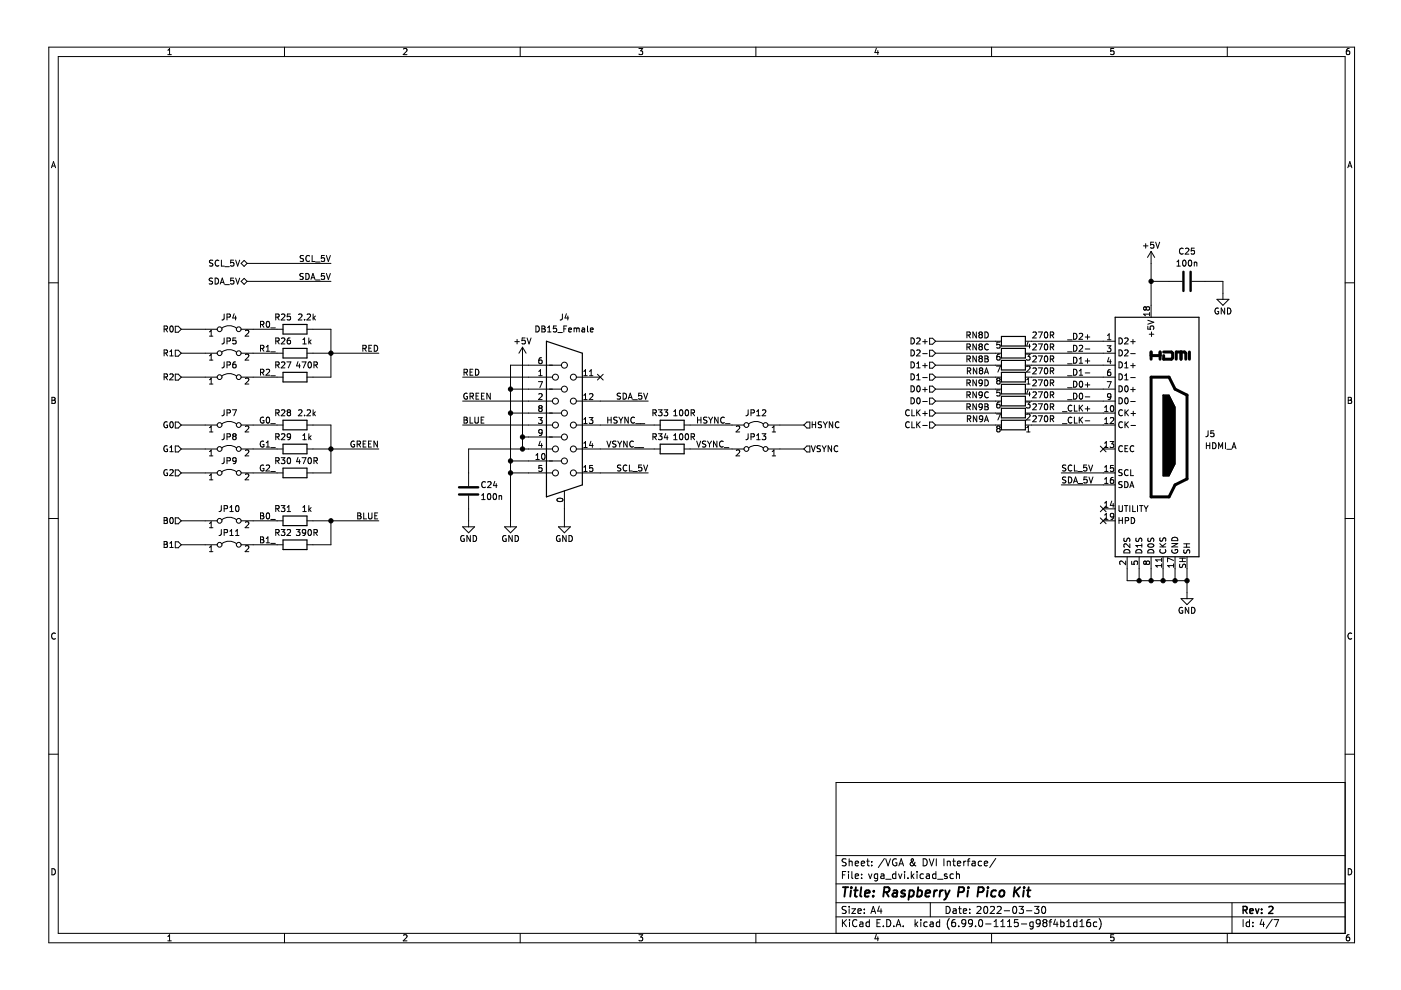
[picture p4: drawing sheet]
<svg xmlns="http://www.w3.org/2000/svg" width="297mm" height="210mm" viewBox="0 0 297 210" stroke-linecap="round" stroke-linejoin="round" font-family="sans-serif">
<path d="M.4 0h296.7v209.9h-296.7z" fill-rule="evenodd" fill="#fff" stroke="#fff" stroke-width=".21"/>
<g fill="none" stroke="#000" stroke-width=".21">
<path d="M10.3 10h276.9v189.9h-276.9zM12.3 12h272.9v185.9h-272.9zM35.6 11.6h.7M35.6 10.7l.4-.4v1.3M60.3 10v2M85.6 10.4l.4-.1 .3 .4-.8 .9h.8M110.3 10v2M135.5 10.3h.8l-.5 .5 .4 .1v.6l-.2 .1-.5-.1M160.3 10v2M185.8 10.2l-.3 .9h.8M186.1 10.7v.9M210.2 10v2"/>
<path d="M236.1 10.3h-.6v.6l.6-.1v.7l-.1 .1-.5-.1M260.2 10v2M286.1 10.3h-.4l-.2 .3-.1 .7 .3 .3 .4-.1v-.7h-.4l-.3 .2M10.9 35.6l.4-1.3 .5 1.3M11 35.2h.7M285.8 35.6l.4-1.3 .4 1.3M285.9 35.2h.6M10.3 60h2M45.1 59l-.7 .1v.3l.5 .3 .2 .3-.3 .2h-.5M45.1 55.2l-.6 .1v.3l.5 .3 .1 .3-.2 .2h-.5M45.6 59a.64 .64 0 0 1 .7 .6 .64 .64 0 0 1-.7 .6zM46.4 55.3a.56 .56 0 0 0-.8 .5 .56 .56 0 0 0 .8 .5"/>
<path d="M46.8 59.9h.6M46.9 55.2v1.2h.6M47.7 56.5h.9M49.5 59h-.6v.6l.6-.1v.6l-.1 .1-.5-.1M49.5 55.2h-.6v.6l.6-.1v.6l-.1 .1-.5-.1M50 59l.4 1.2 .4-1.2M50 55.2l.4 1.2 .4-1.2M51.1 55.8l.7-.6 .6 .6-.6 .7zM51.8 59l.6 .7-.6 .6-.7-.6zM52.4 59.7h17.8M52.4 55.8h17.8M64.3 58l-.7 .1v.4l.6 .2 .1 .3-.2 .2h-.5"/>
<path d="M64.4 54.2l-.7 .1v.4l.5 .2 .2 .3-.3 .2h-.5M64.8 58a.64 .64 0 0 1 .8 .6 .64 .64 0 0 1-.8 .6zM65.6 54.3a.56 .56 0 0 0-.8 .5 .56 .56 0 0 0 .8 .5M65.9 59.2l.5-1.2 .4 1.2M66.1 58.9h.6M66.2 54.2v1.2h.6M66.9 59.4h1M66.9 55.6h1M68.8 58h-.6l-.1 .6 .6-.1 .1 .6-.2 .1-.5-.1M68.8 54.2h-.6l-.1 .6 .6-.1 .1 .6-.2 .1-.5-.1M69.2 58l.4 1.2 .4-1.2M69.2 54.2l.4 1.2 .4-1.2"/>
<path d="M242.4 52.1h1M242.9 51.6v1M244.1 53.3v14M244.1 59.7h6.6M244.1 53.3l-.8 1.3M244.1 53.3l.7 1.3M244.6 51.3h-.6l-.1 .6h.6l.1 .6-.2 .1-.5-.1M245 51.3l.4 1.3 .5-1.3M249.5 55.5l.4-.3v1.2M249.5 56.4h.7M250.9 55.3l.1-.1a.68 .68 0 0 1 .5 .6 .68 .68 0 0 1-.5 .6l-.3-.5zM250.9 52.7a.56 .56 0 0 0-.8 .5 .56 .56 0 0 0 .8 .6"/>
<path d="M251.3 52.7l.5-.1 .3 .4-.8 .9h.8M252.1 55.3l.1-.1a.68 .68 0 0 1 .5 .6 .68 .68 0 0 1-.5 .6l-.3-.5zM252.7 59.7h6.6v3.8M253.2 55.7l.5-.1 .1 .8M253.2 55.6v.8M253.2 52.6h-.6l-.1 .6h.7v.6l-.2 .1-.5-.1M285.2 60h2M34.8 69.8l.6-.1 .1-.5-.7-.1v1.3M34.8 79.9h.6l.1-.5-.7-.1v1.2M34.8 74.9l.6-.1 .1-.5-.7-.1v1.3M35.1 79.9l.4 .6M35.1 74.9l.4 .6"/>
<path d="M35.1 69.8l.4 .6M36 79.4l.5-.1 .2 .3-.8 .9h.8M36 75.5h.7M36 74.6l.4-.4v1.3M36.1 69.2l.2-.1a.68 .68 0 0 1 .4 .7 .68 .68 0 0 1-.4 .6l-.3-.5zM37.2 69.2h.6l.6 .6-.6 .6h-.6zM37.2 74.3h.6l.6 .6-.6 .6h-.6zM37.2 79.3h.6l.6 .7-.6 .6h-.6zM38.4 80h7.6M38.4 69.8h7.6M38.4 74.9h7.6M44.4 76.4h.7"/>
<path d="M44.4 70.4l.4-.4v1.3M44.4 75.4l.4-.3v1.3M44.4 71.3h.7M46.7 60.2l.4-1.2 .4 1.2M47.1 79.7a2.54 2.54 0 0 1 3 0M47.1 74.6a2.54 2.54 0 0 1 3 0M47.1 69.6a2.54 2.54 0 0 1 3 0M47.5 66.6v1.1l-.5 .1M47.5 71.7v1l-.5 .2M47.5 76.7v1.1l-.5 .2M47.7 60.4h.9M48.1 72.3h.6l.1-.5-.7-.1v1.2"/>
<path d="M48.1 77.4l.6-.1 .1-.4-.7-.2v1.3M48.1 67.2h.6l.1-.5-.7-.1v1.2M49.6 66.5l-.3 .9h.8M49.9 76.7l-.3 .1-.2 .2-.1 .8 .3 .2 .4-.1-.1-.6-.3-.1-.3 .3M49.9 67v.8M50 71.7h-.6l-.1 .6 .6-.1 .1 .6-.2 .1-.5-.1M51.1 80h8.9M51.1 69.8h8.9M51.1 74.9h8.9M52 75.2l.5-.1 .3 .3-.8 1h.8M52 70.1l.5-.1 .3 .4-.8 .9h.8M55.2 73.9l.6-.1 .1-.5-.7-.1v1.3"/>
<path d="M55.2 79l.6-.1 .1-.5-.7-.1v1.3M55.2 68.8l.6-.1 .1-.4-.7-.2v1.3M55.5 73.9l.5 .6M55.5 68.8l.5 .6M55.5 79l.5 .6M56.4 78.4l.5-.1 .3 .3-.8 1h.8M56.4 74.5h.8M56.4 73.6l.4-.4v1.3M56.6 68.3l.1-.2a.68 .68 0 0 1 .5 .7 .68 .68 0 0 1-.5 .6l-.3-.5zM57.4 79.7h1M57.4 69.5h1M57.4 74.6h1"/>
<path d="M58.5 72.3h.6v-.5l-.6-.1v1.2M58.5 67.2h.6v-.5l-.6-.1v1.2M58.5 77.4l.6-.1v-.4l-.6-.2v1.3M58.8 77.4l.4 .6M58.8 67.2l.4 .6M58.8 72.3l.4 .6M59.7 66.7l.5-.1 .2 .3-.8 .9h.8M59.7 71.8l.5-.1 .2 .3-.8 .9h.8M59.7 76.9l.5-.2 .2 .4-.8 .9h.8M60.8 76.7h.9l-.6 1.3M61.5 71.7h-.4l-.2 .3v.7l.2 .2 .4-.1v-.6l-.4-.1-.2 .3M61.5 66.6h-.6v.6l.6-.1v.6l-.1 .1-.5-.1"/>
<path d="M63.2 76.7l-.3 .9h.8M63.3 66.7l.5-.1 .2 .3-.8 .9h.8M63.5 77.2v.8M64 76.7h.9l-.6 1.3M64.2 72.9h.7M64.2 72l.4-.3v1.2M64.6 67.7v.1M65.1 69.8h5.1v10.2h-5.1M65.1 74.9h15.2M65.1 66.7l.5-.1 .2 .3-.7 .9h.7M65.4 76.9l.2-.2a.68 .68 0 0 1 .4 .7 .68 .68 0 0 1-.4 .6l-.3-.5zM65.5 71.7v1.2"/>
<path d="M65.6 72.4l.4 .5M66 72.1l-.5 .5M66.4 66.6v1.2M66.5 67.4l.4 .4M66.6 77.4l.6-.1v-.4l-.6-.2v1.3M66.9 77.4l.4 .6M66.9 67l-.5 .5M76.9 73.9l.6-.1 .1-.5-.7-.1v1.3M77.2 73.9l.5 .6M78.2 73.8h.4M78.8 73.2h-.6v1.3h.6M79.3 73.2a.64 .64 0 0 1 .8 .6 .64 .64 0 0 1-.8 .7z"/>
<path d="M98.1 80h19M98.4 79l.6-.1 .1-.5-.7-.1v1.3M98.7 79l.4 .6M99.7 78.9h.4M100.3 78.3h-.6v1.3h.6M100.8 78.3a.64 .64 0 0 1 .7 .6 .64 .64 0 0 1-.7 .7zM109.1 72.4h1M109.6 72v.9M110.8 73.6l-.8 1.3M110.8 73.6v21.6M110.8 73.6l.7 1.3M111.3 71.7h-.6v.6l.6-.1v.6l-.2 .1-.4-.1"/>
<path d="M111.7 71.7l.5 1.2 .4-1.2M113.6 69.1a.64 .64 0 0 1 .8 .7 .64 .64 0 0 1-.8 .6zM114.2 79.7h.8M114.2 78.7l.4-.3v1.3M114.8 75.8l-.3 .1-.2 .2-.1 .8 .3 .2 .4-.1-.1-.6-.3-.1-.3 .3M114.9 69.1h.4l.3 .3-.3 .3 .3 .1v.3l-.2 .3h-.5zM114.9 69.7h.4M116.1 70.4h.7M116.1 69.5l.4-.4v1.3M118 69.1h-.6l-.1 .6h.6l.1 .6-.2 .1-.5-.1M118.3 70.5h.9M119 77.4h-10.8v34.3"/>
<path d="M119.2 66.6v1.1l-.4 .1M119.5 69.7h.5M120.1 66.5l-.3 .9h.8M120.1 69.1h-.6v1.3M120.4 67v.8M120.6 70l.6-.2-.1-.2-.3-.1-.2 .2v.6h.5M121.7 69.7l.4-.2 .2 .2M121.7 69.5v.9M122.2 80h5.1M122.3 69.7l.1-.2 .3 .1 .1 .8M122.3 69.7v.7M123.4 69.6h.5l.1 .8"/>
<path d="M123.8 79.7h.7M123.8 78.7l.3-.3v1.3M124 69.8l-.6 .3 .1 .3 .5-.1M124.6 69.1v1.1l.1 .2M125 79.7h.7M125 78.7l.3-.3v1.3M125.2 70l.6-.2-.1-.2-.4-.1-.1 .2v.6h.5M126.7 79.4l1.2 1.2M127.9 79.4l-1.2 1.2M193.2 71.7a.64 .64 0 0 1 .7 .6 .64 .64 0 0 1-.7 .6zM193.2 76.7a.64 .64 0 0 1 .7 .7 .64 .64 0 0 1-.7 .6zM193.2 79.3a.64 .64 0 0 1 .7 .6 .64 .64 0 0 1-.7 .6z"/>
<path d="M193.2 74.2a.64 .64 0 0 1 .7 .6 .64 .64 0 0 1-.7 .7zM194.4 71.8l.4-.1 .3 .3-.8 .9h.8M194.4 78h.7M194.4 74.3l.4-.1 .3 .4-.8 .9h.8M194.4 77.1l.3-.4v1.3M194.4 79.6l.3-.3v1.2M195.6 72.4h1M195.6 75h1M195.6 77.5h1M196.1 72v.9M196.1 77v1M197.1 71.7h.6l.7 .6-.7 .7h-.6z"/>
<path d="M197.1 74.3h.6l.7 .6-.7 .6h-.6zM197.1 76.8h.6l.7 .6-.7 .7h-.6zM197.1 79.3h.6l.7 .7-.7 .6h-.6zM198.4 77.4h13.9M198.4 80h13.9M198.4 74.9h13.9M198.4 72.3h13.9M205 71h.6l.1-.5-.7-.1v1.3M205 73.6l.6-.1 .1-.5-.7-.1v1.3M205 76.1h.6l.1-.5-.7-.1v1.2M205.1 78.7l.6-.1 .1-.5-.7-.1v1.3M205.3 73.6l.4 .6"/>
<path d="M205.3 76.1l.4 .6M205.3 71l.4 .7M205.4 78.7l.4 .6M207 70.4v1.3l-.7-1.3v1.3M207 72.9v1.3l-.7-1.3v1.3M207 75.5v1.2l-.7-1.2v1.2M207.1 78v1.3l-.7-1.3v1.3M207.8 70.9l-.3-.2 .3-.3h.2l.3 .2-.3 .3M207.8 70.9l-.3 .3 .1 .3 .2 .2h.2l.3-.3-.1-.4-.2-.1M207.8 73.5l-.3-.3 .3-.3h.2l.3 .3-.3 .3M207.8 76l-.3 .2 .1 .4 .2 .1h.2l.3-.2v-.3l-.3-.2M207.8 76l-.3-.2 .3-.3h.2l.3 .2-.3 .3"/>
<path d="M207.8 73.5l-.3 .2 .1 .4 .2 .1h.2l.3-.2-.1-.4-.2-.1M207.8 73.5h.2M207.8 76h.2M207.8 70.9h.2M207.9 78.5l-.3-.2 .3-.3h.2l.3 .2-.3 .3M207.9 78.5l-.3 .3 .1 .3 .2 .2h.2l.3-.3-.1-.3-.2-.2M207.9 78.5h.2M208.7 79.3l.4-1.3 .5 1.3M208.8 70.4a.64 .64 0 0 1 .7 .6 .64 .64 0 0 1-.7 .7zM208.8 75.5h.4l.3 .2-.3 .4 .3 .1v.3l-.2 .2h-.5zM208.8 76.1h.4M208.8 78.9h.7"/>
<path d="M209.5 73a.56 .56 0 0 0-.8 .6 .56 .56 0 0 0 .8 .5M211.3 77.6h.8l-.5 1.3M211.9 75.1h-.3l-.2 .3-.1 .7 .3 .3 .4-.2-.1-.6h-.3l-.3 .2M212 72.5h-.6l-.1 .6h.6l.1 .6-.2 .1-.5-.1M217.4 77.4h19M217.4 80h19M217.4 74.9h19M217.4 72.3h19M217.6 75.1h.8l-.4 .5 .3 .1v.5l-.1 .2-.6-.2M217.7 77.7l.5-.1 .2 .4-.8 .9h.8M218 72.5l-.3 .9h.8M218.3 73v.8"/>
<path d="M219 70.5l.5-.1 .2 .3-.8 1h.8M219 73l.5-.1 .2 .4-.8 .9h.8M219 75.6l.5-.1 .2 .3-.8 .9h.8M219 78.1l.5-.1 .2 .4-.8 .9h.8M220.1 70.4h.9l-.5 1.3M220.1 72.9h.9l-.5 1.3M220.1 78h.9l-.5 1.3M220.1 75.5h.9l-.5 1.2M221.5 73l.2-.1a.68 .68 0 0 1 .5 .7 .68 .68 0 0 1-.5 .6l-.3-.5zM221.5 70.5l.2-.1a.68 .68 0 0 1 .5 .6 .68 .68 0 0 1-.5 .7l-.3-.5zM221.5 75.6l.2-.1a.68 .68 0 0 1 .5 .6 .68 .68 0 0 1-.5 .6l-.3-.5zM221.5 78.1l.2-.1a.68 .68 0 0 1 .5 .6 .68 .68 0 0 1-.5 .7l-.3-.5z"/>
<path d="M222.7 71h.6l.1-.5-.7-.1v1.3M222.7 73.6l.6-.1 .1-.5-.7-.1v1.3M222.7 78.7l.6-.1 .1-.5-.7-.1v1.3M222.7 76.1h.6l.1-.5-.7-.1v1.2M223 78.7l.4 .6M223 73.6l.4 .6M223 76.1l.4 .6M223 71l.4 .7M226.3 79.7h1M226.3 77.1h1M226.3 74.6h1M226.3 72.1h1"/>
<path d="M227.6 70.7a.64 .64 0 0 1 .7 .6 .64 .64 0 0 1-.7 .6zM227.6 73.2a.64 .64 0 0 1 .7 .6 .64 .64 0 0 1-.7 .7zM227.6 75.7a.64 .64 0 0 1 .7 .7 .64 .64 0 0 1-.7 .6zM227.6 78.3a.64 .64 0 0 1 .7 .6 .64 .64 0 0 1-.7 .7zM228.8 70.8l.5-.1 .2 .3-.7 .9h.7M228.8 73.3l.5-.1 .2 .4-.7 .9h.7M228.8 77h.7M228.8 76.1l.4-.4v1.3M228.8 78.6l.4-.3v1.3M228.8 79.6h.7M230.1 71.5h1M230.1 74h1"/>
<path d="M230.1 76.5h1M230.1 79.1h1M230.6 71v.9M230.6 76v1M234.7 73.3h.8l-.4 .5 .4 .1v.6l-.2 .1-.6-.1M234.8 72h.7M234.8 71.1l.4-.3v1.2M235.1 75.8l-.3 .9h.8M235.4 78.4h-.4l-.1 .3-.1 .7 .2 .3 .5-.2-.1-.6h-.4l-.2 .2M235.4 76.3v.8M237.2 76.7a.64 .64 0 0 1 .8 .7 .64 .64 0 0 1-.8 .6zM237.2 71.7a.64 .64 0 0 1 .8 .6 .64 .64 0 0 1-.8 .6z"/>
<path d="M237.2 79.3a.64 .64 0 0 1 .8 .6 .64 .64 0 0 1-.8 .6zM237.2 74.2a.64 .64 0 0 1 .8 .6 .64 .64 0 0 1-.8 .7zM238.5 71.8l.4-.1 .3 .3-.8 .9h.8M238.5 78h.7M238.5 74.3l.4-.1 .3 .4-.8 .9h.8M238.5 77.1l.3-.4v1.3M238.5 79.6l.3-.3v1.2M239.7 72.4h1M239.7 75h1M239.7 77.5h1M240.2 72v.9M240.2 77v1"/>
<path d="M243 65.3l.3-.3h.2l.2 .3v.2l-.2 .3-.4-.1-.1-.2M243 65.3l-.2-.3-.3 .3v.3l.2 .2 .3-.3M243 65.3v.2M243.4 69.2v.6h.6l-.1-.6h.6l.1 .2-.1 .4M243.4 67.9l1.2 .4-1.2 .4M243.7 70.9h.9M243.7 66.2v.8M243.7 66.6h-1.2l.3 .4M244.1 70.4v.9M258 63.5h2.6l-1.3 1.2zM258.3 65.4a.58 .58 0 0 0-.7 .6 .58 .58 0 0 0 .8 .5v-.5h-.3M259.6 65.3v1.3l-.7-1.3v1.3"/>
<path d="M260.3 65.3a.64 .64 0 0 1 .7 .6 .64 .64 0 0 1-.7 .7zM11 84.2h.4l.3 .3-.3 .4 .3 .1v.3l-.2 .2h-.5zM11 84.9h.4M35.5 99.6a.58 .58 0 0 0-.8 .6 .58 .58 0 0 0 .8 .5v-.4h-.2M35.5 89.5a.58 .58 0 0 0-.8 .6 .58 .58 0 0 0 .8 .5v-.5h-.2M35.5 94.6a.58 .58 0 0 0-.8 .5 .58 .58 0 0 0 .8 .5v-.4h-.2M36 95.8h.7M36 99.7l.5-.1 .2 .3-.8 .9h.8M36 94.9l.4-.4v1.3M36.1 89.5l.2-.1a.68 .68 0 0 1 .4 .7 .68 .68 0 0 1-.4 .6l-.3-.5zM37.2 99.6h.6l.6 .7-.6 .6h-.6zM37.2 94.6h.6l.6 .6-.6 .6h-.6z"/>
<path d="M37.2 89.5h.6l.6 .6-.6 .7h-.6zM38.4 90.1h7.6M38.4 95.2h7.6M44.4 91.6h.7M44.4 96.7h.7M44.4 81.4h.7M44.4 80.5l.4-.3v1.2M44.4 90.7l.4-.4v1.3M44.4 95.8l.4-.4v1.3M47.1 89.9a2.54 2.54 0 0 1 3 0M47.1 94.9a2.54 2.54 0 0 1 3 0M47.5 92v1.1l-.5 .1"/>
<path d="M47.5 86.9v1.1l-.5 .2M47.5 97v1.1l-.5 .2M48.1 92.6h.6l.1-.5-.7-.1v1.2M48.1 87.6l.6-.1 .1-.5-.7-.1v1.3M48.1 97.7l.6-.1 .1-.4-.7-.2v1.3M49.3 86.9h.8l-.5 1.3M49.6 92.5l-.3-.2 .3-.3h.2l.3 .2-.3 .3M49.6 92.5l-.3 .2 .1 .4 .2 .1h.2l.3-.2v-.3l-.3-.2M49.6 92.5h.2M50.1 97.6l-.3 .2h-.3l-.1-.6 .4-.2 .3 .3-.1 .7-.2 .2-.3 .1M51.1 90.1h8.9M51.1 95.2h8.9"/>
<path d="M52 80.3l.5-.1 .3 .3-.8 .9h.8M52 90.4l.5-.1 .3 .4-.8 .9h.8M52 95.5l.5-.1 .3 .4-.8 .9h.8M55.9 93.6a.58 .58 0 0 0-.7 .6 .58 .58 0 0 0 .8 .5v-.5h-.3M55.9 98.7a.58 .58 0 0 0-.7 .5 .58 .58 0 0 0 .8 .5v-.4h-.3M55.9 88.5a.58 .58 0 0 0-.7 .6 .58 .58 0 0 0 .8 .5v-.4h-.3M56.4 94.8h.8M56.4 98.7l.5-.1 .3 .4-.8 .9h.8M56.4 93.9l.4-.4v1.3M56.6 88.6l.1-.2a.68 .68 0 0 1 .5 .7 .68 .68 0 0 1-.5 .6l-.3-.5zM57.4 100h1M57.4 89.8h1"/>
<path d="M57.4 94.9h1M58.5 92.6h.6v-.5l-.6-.1v1.2M58.5 87.6l.6-.1v-.5l-.6-.1v1.3M58.5 97.7l.6-.1v-.4l-.6-.2v1.3M58.8 87.6l.4 .6M58.8 92.6l.4 .6M58.8 97.7l.4 .6M59.6 97h.8l-.4 .5 .3 .1v.6l-.1 .1-.6-.1M59.7 92.1l.5-.1 .2 .3-.8 .9h.8M59.7 87l.5-.1 .2 .3-.8 1h.8M61 97.2l.2-.2a.68 .68 0 0 1 .4 .7 .68 .68 0 0 1-.4 .6l-.3-.5zM61.1 87.4l-.2-.2 .2-.3h.3l.2 .2-.2 .3"/>
<path d="M61.1 87.4l-.2 .3v.3l.2 .2h.3l.2-.3v-.2l-.2-.3M61.1 87.4h.3M61.6 92.5l-.2 .2h-.4l-.1-.6 .5-.1 .2 .2-.1 .7-.1 .3h-.4M63.2 97l-.3 .9h.8M63.3 87l.5-.1 .2 .3-.8 1h.8M63.5 97.5v.8M64 97h.9l-.6 1.3M64.2 93.2h.7M64.2 92.3l.4-.3v1.2M64.6 88v.2M65.1 90.1h5.1v10.2h-5.1M65.1 95.2h15.2"/>
<path d="M65.1 87l.5-.1 .2 .3-.7 1h.7M65.4 97.2l.2-.2a.68 .68 0 0 1 .4 .7 .68 .68 0 0 1-.4 .6l-.3-.5zM65.5 92v1.2M65.6 92.7l.4 .5M66 92.4l-.5 .5M66.4 86.9v1.3M66.5 87.7l.4 .5M66.6 97.7l.6-.1v-.4l-.6-.2v1.3M66.9 87.3l-.5 .5M66.9 97.7l.4 .6M75.1 93.6a.58 .58 0 0 0-.7 .6 .58 .58 0 0 0 .8 .5v-.5h-.3M75.7 94.2l.6-.1 .1-.5-.7-.1v1.3"/>
<path d="M76 94.2l.4 .6M77 94.1h.4M77.6 93.5h-.6v1.3h.6M78.1 94.1h.5M78.7 93.5h-.6v1.3h.6M80 93.5v1.3l-.7-1.3v1.3M98.1 85h19M98.1 90.1h19M98.4 88.4h.4l.3 .3-.3 .3 .3 .2v.3l-.2 .2h-.5zM98.4 89h.4M99.1 83.4a.58 .58 0 0 0-.8 .6 .58 .58 0 0 0 .8 .5v-.4h-.2M99.7 88.4v1.3h.6"/>
<path d="M99.7 84h.6v-.5l-.6-.1v1.2M100 84l.4 .6M100.7 88.4v1.1l.2 .2h.3l.2-.2v-1.1M100.9 84h.5M101.5 83.4h-.6v1.2h.6M102 89h.4M102.1 84h.4M102.6 88.4h-.6v1.3h.6M102.7 83.4h-.6v1.2h.6M103.9 83.4v1.2l-.7-1.2v1.2M108.2 82.5h10.8M108.2 97.7h10.8"/>
<path d="M108.2 87.6h10.8M110.8 92.7h8.2M113.6 97.4h.7M113.6 96.5l.4-.3v1.2M114.2 88.5h.8l-.5 .5 .4 .1v.6l-.2 .1-.5-.1M114.2 80.9h.8l-.5 1.3M114.2 83.6l.5-.1 .3 .3-.8 .9h.8M114.5 86.5l-.3-.2 .3-.3h.2l.3 .2-.3 .3M114.5 86.5l-.3 .3 .1 .3 .2 .2h.2l.3-.3-.1-.3-.2-.2M114.5 86.5h.2M114.5 93.6l-.3 .9h.8M114.8 94v.9"/>
<path d="M114.9 98.7h-.6l-.1 .6 .6-.1 .1 .6-.2 .2-.5-.2M115 96.3l.1-.1a.68 .68 0 0 1 .5 .6 .68 .68 0 0 1-.5 .6l-.3-.5zM115 91.6l-.3 .3-.4-.1v-.6l.4-.1 .3 .2-.1 .7-.2 .3h-.4M117.1 95.2h-17.7v7.9M122.2 85h15.2M122.2 90.1h17.8M122.2 95.2h17.8M123.8 88.9l.3-.4v1.3M123.8 83.8l.3-.3v1.2M123.8 94l.3-.4v1.3M123.8 99.1l.3-.4v1.3M123.8 84.7h.7"/>
<path d="M123.8 89.8h.7M123.8 94.9h.7M123.8 100h.7M124.9 88.5h.8l-.4 .5 .3 .1v.6l-.1 .1-.6-.1M125 83.6l.5-.1 .2 .3-.8 .9h.8M125.3 93.6l-.3 .9h.8M125.6 94v.9M125.6 98.7h-.6v.6l.6-.1v.6l-.1 .2-.5-.2M128.7 93.5l.4 1.3 .4-1.3M128.9 89h.7M128.9 88.4v1.3M129.6 88.4v1.3"/>
<path d="M130.6 93.6h-.7v.4l.6 .2 .1 .3-.2 .3-.5-.1M130.8 88.5l-.6 .1v.3l.5 .3 .1 .3-.2 .2-.5-.1M131 93.5l.4 .7M131.2 88.4l.4 .7M131.4 94.2v.6M131.6 83.4l-.7 .1v.3l.6 .3 .1 .3-.3 .2h-.5M131.6 89.1v.6M131.6 98.7h-.6v.4l.5 .2 .1 .3-.2 .3-.5-.1M131.8 93.5l-.4 .7M132.1 88.4l-.5 .7M132.1 83.4a.64 .64 0 0 1 .7 .6 .64 .64 0 0 1-.7 .6zM132.9 98.7a.56 .56 0 0 0-.8 .5 .56 .56 0 0 0 .8 .5"/>
<path d="M133 93.5v1.3l-.8-1.3v1.3M133.2 88.4v1.3l-.7-1.3v1.3M133.2 84.6l.4-1.2 .5 1.2M133.3 84.3h.6M133.4 98.6v1.3h.7M134.2 100h.9M134.2 84.8h.9M134.3 93.6a.56 .56 0 0 0-.8 .6 .56 .56 0 0 0 .8 .5M134.5 88.6a.56 .56 0 0 0-.8 .5 .56 .56 0 0 0 .8 .5M134.5 94.9h2M134.8 89.8h1.9M136 83.4h-.6v.6l.6-.1v.6l-.1 .1-.5-.1"/>
<path d="M136 98.6h-.6v.6l.6-.1v.6l-.1 .2-.5-.2M136.5 98.6l.4 1.3 .4-1.3M136.5 83.4l.4 1.2 .4-1.2M138.4 92.6h.6l.1-.5-.7-.1v1.2M138.4 87.6l.6-.1 .1-.5-.7-.1v1.3M138.7 92.6l.5 .6M138.7 87.6l.5 .6M139.6 92h.8l-.5 .4 .4 .2v.5l-.2 .1-.5-.1M139.6 86.9h.8l-.5 .5 .4 .1v.5l-.2 .2-.5-.2M140.8 86.9h.8l-.4 .5 .3 .1v.5l-.2 .2-.5-.2M141.2 91.9l-.4 .9h.8M141.5 92.4v.8"/>
<path d="M142.8 93.2h.8M142.8 87.2l.4-.3v1.3M142.8 92.3l.4-.3v1.2M142.8 88.2h.8M144.2 87l.2-.1a.68 .68 0 0 1 .4 .6 .68 .68 0 0 1-.4 .7l-.3-.5zM144.2 92.1l.2-.1a.68 .68 0 0 1 .4 .6 .68 .68 0 0 1-.4 .6l-.3-.5zM145.1 90.1h12.6M145.1 95.2h12.6M145.4 92.1l.2-.1a.68 .68 0 0 1 .4 .6 .68 .68 0 0 1-.4 .6l-.3-.5zM145.4 87l.2-.1a.68 .68 0 0 1 .4 .6 .68 .68 0 0 1-.4 .7l-.3-.5zM146.5 92.6h.6l.1-.5-.7-.1v1.2M146.5 87.6l.6-.1 .1-.5-.7-.1v1.3"/>
<path d="M146.8 92.6l.5 .6M146.8 87.6l.5 .6M147.7 93.5l.4 1.3 .5-1.3M147.9 89h.7M147.9 88.4v1.3M148.6 88.4v1.3M149.6 93.6h-.6v.4l.5 .2 .1 .3-.2 .3-.5-.1M149.9 88.5l-.7 .1v.3l.6 .3 .1 .3-.3 .2-.4-.1M150 93.5l.4 .7M150.2 88.4l.5 .7M150.4 94.2v.6M150.7 89.1v.6"/>
<path d="M150.9 93.5l-.5 .7M151.1 88.4l-.4 .7M152 93.5v1.3l-.7-1.3v1.3M152.2 88.4v1.3l-.7-1.3v1.3M153.3 93.6a.56 .56 0 0 0-.8 .6 .56 .56 0 0 0 .8 .5M153.6 88.6a.56 .56 0 0 0-.8 .5 .56 .56 0 0 0 .8 .5M153.6 94.9h.9M153.8 89.8h1M156.1 90.4l.5-.1 .2 .4-.7 .9h.7M156.1 95.5l.5-.1 .2 .4-.7 .9h.7M158.6 92v1.1l-.5 .1M158.6 86.9v1.1l-.5 .2"/>
<path d="M158.8 89.9a2.54 2.54 0 0 1 3 0M158.8 94.9a2.54 2.54 0 0 1 3 0M159.2 92.6h.6l.1-.5-.7-.1v1.2M159.2 87.6l.6-.1 .1-.5-.7-.1v1.3M160.4 93.2h.8M160.4 88.2h.8M160.4 87.2l.4-.3v1.3M160.4 92.3l.4-.3v1.2M161.6 92h.8l-.5 .4 .4 .2v.5l-.2 .1-.5-.1M161.6 87l.5-.1 .3 .3-.8 1h.8M162.8 90.1h7.6M162.8 95.2h7.6"/>
<path d="M163.7 91.6h.8M163.7 90.7l.4-.4v1.3M163.7 95.8l.4-.4v1.3M163.7 96.7h.8M170.4 90.1l.7-.6h.6v1.3h-.6zM170.4 95.2l.7-.6h.6v1.2h-.6zM172 94.5l.4 1.3 .5-1.3M172.2 89.4v1.3M172.2 90h.7M172.9 89.4v1.3M174 94.6h-.7v.4l.5 .2 .2 .3-.3 .3-.5-.1M174.2 89.5h-.7v.4l.6 .2 .1 .4-.2 .2-.5-.1"/>
<path d="M174.3 94.5l.4 .7M174.6 89.4l.4 .7M174.7 95.2v.6M175 90.1v.6M175.2 94.5l-.5 .7M175.4 89.4l-.4 .7M176.3 94.5v1.3l-.7-1.3v1.3M176.5 89.4v1.3l-.7-1.3v1.3M177.6 94.6a.56 .56 0 0 0-.8 .5 .56 .56 0 0 0 .8 .5M177.9 89.5a.56 .56 0 0 0-.8 .6 .56 .56 0 0 0 .8 .5M192.8 87a.56 .56 0 0 0-.8 .5 .56 .56 0 0 0 .8 .5M192.8 89.5a.56 .56 0 0 0-.8 .6 .56 .56 0 0 0 .8 .5"/>
<path d="M193.2 81.8a.64 .64 0 0 1 .7 .6 .64 .64 0 0 1-.7 .7zM193.2 84.3a.64 .64 0 0 1 .7 .7 .64 .64 0 0 1-.7 .6zM193.3 86.9v1.3h.6M193.3 89.4v1.3h.6M194.4 86.9v1.3M194.4 89.4v1.3M194.4 80.5h.7M194.5 81.9l.2-.1a.68 .68 0 0 1 .4 .6 .68 .68 0 0 1-.4 .7l-.3-.5zM194.5 84.5l.2-.2a.68 .68 0 0 1 .4 .7 .68 .68 0 0 1-.4 .6l-.3-.5zM194.5 90l.6 .7M194.5 87.4l.6 .8M195.1 86.9l-.7 .7"/>
<path d="M195.1 89.4l-.7 .7M195.6 87.7h1M195.6 90.2h1M195.6 80.1h1M195.6 82.6h1M195.6 85.1h1M196.1 82.1v1M196.1 87.2v1M197.1 81.9h.6l.7 .6-.7 .6h-.6zM197.1 84.4h.6l.7 .6-.7 .7h-.6zM197.1 86.9h.6l.7 .7-.7 .6h-.6zM197.1 89.5h.6l.7 .6-.7 .7h-.6z"/>
<path d="M198.4 82.5h13.9M198.4 87.6h13.9M198.4 85h13.9M198.4 90.1h13.9M205 81.2l.6-.1 .1-.4-.7-.2v1.3M205 83.7h.6l.1-.5-.7-.1v1.2M205 86.3l.6-.1 .1-.5-.7-.1v1.3M205.1 88.8h.6l.1-.5-.7-.1v1.2M205.3 81.2l.4 .6M205.3 83.7l.4 .6M205.3 86.3l.4 .6M205.4 88.8l.4 .6"/>
<path d="M207 80.5v1.3l-.7-1.3v1.3M207 83.1v1.2l-.7-1.2v1.2M207 85.6v1.3l-.7-1.3v1.3M207.1 88.2v1.2l-.7-1.2v1.2M208.3 86.2l-.3 .2-.3-.1-.1-.6 .4-.1 .3 .3-.1 .7-.2 .2-.3 .1M208.3 81.1l-.3 .2h-.3l-.1-.6 .4-.2 .3 .3-.1 .7-.2 .2-.3 .1M208.3 83.6l-.3 .3-.3-.1-.1-.6 .4-.1 .3 .2-.1 .7-.2 .3h-.3M208.4 88.7l-.3 .2h-.3l-.1-.6 .4-.1 .3 .2-.1 .7-.2 .3h-.3M208.7 89.4l.4-1.2 .5 1.2M208.8 85.6h.4l.3 .3-.3 .3 .3 .1v.3l-.2 .3h-.5zM208.8 80.5a.64 .64 0 0 1 .7 .7 .64 .64 0 0 1-.7 .6zM208.8 86.2h.4"/>
<path d="M208.8 89.1h.7M209.5 83.2a.56 .56 0 0 0-.8 .5 .56 .56 0 0 0 .8 .5M211.3 87.8h.8l-.5 1.2M211.6 90.9l-.3 .2 .1 .4 .2 .1h.2l.3-.3v-.2l-.3-.2M211.6 90.9l-.3-.3 .3-.3h.2l.3 .3-.3 .3M211.6 80.7l-.3 .2 .1 .4 .2 .1h.2l.3-.2v-.3l-.3-.2M211.6 80.7l-.3-.2 .3-.3h.2l.3 .2-.3 .3M211.6 80.7h.2M211.6 90.9h.2M211.9 85.2l-.3 .1-.2 .2-.1 .8 .3 .2 .4-.1-.1-.6-.3-.1-.3 .3M212 82.7h-.6l-.1 .6 .6-.1 .1 .6-.2 .2-.5-.2M217.4 82.5h19"/>
<path d="M217.4 87.6h19M217.4 85h19M217.4 90.1h19M217.6 85.2h.8l-.4 .5 .3 .1v.6l-.1 .1-.6-.1M217.7 91.6h.7M217.7 81.4h.7M217.7 80.5l.3-.3v1.2M217.7 90.7l.3-.4v1.3M217.7 87.9l.5-.1 .2 .3-.8 .9h.8M218 82.6l-.3 .9h.8M218.3 83.1v.9M219 80.7l.5-.2 .2 .4-.8 .9h.8"/>
<path d="M219 83.2l.5-.1 .2 .3-.8 .9h.8M219 85.7l.5-.1 .2 .4-.8 .9h.8M219 88.3l.5-.1 .2 .3-.8 .9h.8M220.1 88.2h.9l-.5 1.2M220.1 80.5h.9l-.5 1.3M220.1 83.1h.9l-.5 1.2M220.1 85.6h.9l-.5 1.3M221.5 85.7l.2-.1a.68 .68 0 0 1 .5 .7 .68 .68 0 0 1-.5 .6l-.3-.5zM221.5 88.3l.2-.1a.68 .68 0 0 1 .5 .6 .68 .68 0 0 1-.5 .6l-.3-.5zM221.5 80.7l.2-.2a.68 .68 0 0 1 .5 .7 .68 .68 0 0 1-.5 .6l-.3-.5zM221.5 83.2l.2-.1a.68 .68 0 0 1 .5 .6 .68 .68 0 0 1-.5 .6l-.3-.4zM222.7 88.8h.6l.1-.5-.7-.1v1.2"/>
<path d="M222.7 81.2l.6-.1 .1-.4-.7-.2v1.3M222.7 83.7h.6l.1-.5-.7-.1v1.2M222.7 86.3l.6-.1 .1-.5-.7-.1v1.3M223 81.2l.4 .6M223 88.8l.4 .6M223 83.7l.4 .6M223 86.3l.4 .6M225.3 89.8h.9M225.3 87.3h.9M226 98.7h-.7v.4l.6 .2 .1 .3-.3 .3-.4-.1M226.3 82.2h1M226.3 84.8h1"/>
<path d="M227.3 98.7a.56 .56 0 0 0-.8 .5 .56 .56 0 0 0 .8 .5M227.3 86a.56 .56 0 0 0-.8 .5 .56 .56 0 0 0 .8 .6M227.3 88.6a.56 .56 0 0 0-.8 .5 .56 .56 0 0 0 .8 .5M227.6 80.8a.64 .64 0 0 1 .7 .7 .64 .64 0 0 1-.7 .6zM227.6 83.4a.64 .64 0 0 1 .7 .6 .64 .64 0 0 1-.7 .6zM227.8 88.4v1.3h.6M227.8 85.9v1.3h.6M227.8 98.6v1.3h.6M228.5 100h1M228.8 85.9v1.3M228.8 88.4v1.3M228.9 83.5l.2-.1a.68 .68 0 0 1 .5 .6 .68 .68 0 0 1-.5 .6l-.3-.5z"/>
<path d="M228.9 80.9l.2-.1a.68 .68 0 0 1 .5 .7 .68 .68 0 0 1-.5 .6l-.3-.5zM229 86.4l.5 .8M229 89l.5 .7M229.5 85.9l-.7 .7M229.5 88.4l-.7 .8M230.1 86.7h1M230.1 89.2h1M230.1 81.6h1M230.1 84.1h1M230.4 98.6h-.6l-.1 .6 .6-.1 .1 .6-.2 .2-.5-.2M230.6 81.1v1M230.6 86.2v1"/>
<path d="M230.8 98.6l.4 1.3 .5-1.3M233.3 94.6l1.2 1.2M233.9 95.2h2.5M234.2 89.8h.7M234.2 94.9h.7M234.2 100h.7M234.2 87.3h.7M234.2 86.4l.4-.4v1.3M234.2 88.9l.4-.4v1.3M234.2 94l.4-.4v1.3M234.2 99.1l.4-.4v1.3M234.5 94.6l-1.2 1.2"/>
<path d="M234.7 80.9h.9l-.6 1.3M235.4 93.6h.7l-.4 .5 .4 .1v.6l-.2 .1-.5-.1M235.4 88.7l.5-.2 .2 .4-.7 .9h.7M235.5 86.1l.2-.1a.68 .68 0 0 1 .5 .6 .68 .68 0 0 1-.5 .7l-.3-.5zM235.5 84l-.2 .2h-.4v-.6l.4-.1 .2 .2v.7l-.2 .3h-.4M236.1 98.7h-.6l-.1 .6 .6-.1 .1 .6-.2 .2-.5-.2M237.2 81.8a.64 .64 0 0 1 .8 .6 .64 .64 0 0 1-.8 .7zM237.2 84.3a.64 .64 0 0 1 .8 .7 .64 .64 0 0 1-.8 .6zM237.9 99.6l-.7 .1v.4l.6 .2 .1 .3-.2 .2h-.5M238 94.6a.56 .56 0 0 0-.8 .5 .56 .56 0 0 0 .8 .5M238 87a.56 .56 0 0 0-.8 .5 .56 .56 0 0 0 .8 .5M238 89.5a.56 .56 0 0 0-.8 .6 .56 .56 0 0 0 .8 .5"/>
<path d="M238.5 80.5h.7M238.5 86.9v1.3M238.5 89.4v1.3M238.5 95.1h.4M238.6 81.9l.2-.1a.68 .68 0 0 1 .4 .6 .68 .68 0 0 1-.4 .7l-.3-.5zM238.6 84.5l.2-.2a.68 .68 0 0 1 .4 .7 .68 .68 0 0 1-.4 .6l-.3-.5zM238.7 87.4l.5 .8M238.7 90l.5 .7M239.1 94.5h-.6v1.3h.6M239.2 99.7a.56 .56 0 0 0-.8 .5 .56 .56 0 0 0 .8 .5M239.2 86.9l-.7 .7M239.2 89.4l-.7 .7"/>
<path d="M239.7 99.6v1.2h.6M239.7 80.1h1M239.7 82.6h1M239.7 85.1h1M239.8 87.7h1M239.8 90.2h1M240.2 82.1v1M240.3 87.2v1M240.4 94.6a.56 .56 0 0 0-.8 .5 .56 .56 0 0 0 .8 .5M246.6 83.8h1.3l1.2 2.5v12.1l-1.2 2.5h-1.3zM255.8 94.5h.7M255.8 93.9v1.2"/>
<path d="M256.1 91.3v1.1l-.4 .2M256.5 93.9v1.2M257.1 93.9a.64 .64 0 0 1 .7 .6 .64 .64 0 0 1-.7 .6zM257.3 91.3h-.6v.6h.6v.6l-.1 .1-.5-.1M258.4 95.1v-1.2l.4 .9 .4-.9v1.2M259.8 93.9v1.2M260.1 95.3h1M261.2 95.1l.4-1.2 .5 1.2M261.3 94.8h.6M285.9 84.2h.4l.2 .3-.2 .4 .2 .1 .1 .3-.3 .2h-.4zM285.9 84.9h.4M10.3 109.9h2"/>
<path d="M34.8 109.7h.4l.3 .3-.3 .3 .3 .2v.3l-.2 .2h-.5zM34.8 114.8h.4l.3 .3-.3 .3 .3 .1v.3l-.2 .3h-.5zM34.8 110.3h.4M34.8 115.4h.4M36 115.2l.4-.4v1.3M36 116.1h.7M36.1 109.9l.2-.2a.68 .68 0 0 1 .4 .7 .68 .68 0 0 1-.4 .6l-.3-.5zM37.2 109.8h.6l.6 .6-.6 .7h-.6zM37.2 114.9h.6l.6 .6-.6 .6h-.6zM38.4 100.3h7.6M38.4 115.5h7.6M38.4 110.4h7.6"/>
<path d="M44.4 101.7h.7M44.4 117h.7M44.4 100.8l.4-.3v1.2M44.4 111l.4-.4v1.3M44.4 116.1l.4-.4v1.3M44.4 111.9h.7M46.9 112.3v1.1l-.5 .1M46.9 107.2v1.1l-.5 .2M47.1 115.3a2.54 2.54 0 0 1 3 0M47.1 110.2a2.54 2.54 0 0 1 3 0M47.1 100a2.54 2.54 0 0 1 3 0M47.5 112.9h.6l.1-.5-.7-.1v1.2"/>
<path d="M47.5 107.9l.6-.1 .1-.5-.7-.1v1.3M48.7 113.5h.8M48.7 108.5h.8M48.7 107.6l.4-.4v1.3M48.7 112.6l.4-.3v1.2M49.9 113.5h.8M49.9 112.6l.4-.3v1.2M50.1 107.3l.1-.1a.68 .68 0 0 1 .5 .6 .68 .68 0 0 1-.5 .7l-.3-.5zM51.1 100.3h8.9M51.1 115.5h8.9M51.1 110.4h8.9M52 100.6l.5-.1 .3 .3-.8 .9h.8"/>
<path d="M52 115.8l.5-.1 .3 .4-.8 .9h.8M52 110.7l.5-.1 .3 .4-.8 .9h.8M55.2 113.8h.5l.2 .3-.2 .3 .2 .2 .1 .3-.3 .2h-.5zM55.2 108.7h.5l.2 .3-.2 .4 .2 .1 .1 .3-.3 .2h-.5zM55.2 114.4h.5M55.2 109.4h.5M56.4 114.2l.4-.4v1.3M56.4 115.1h.8M56.6 108.9l.1-.2a.68 .68 0 0 1 .5 .7 .68 .68 0 0 1-.5 .6l-.3-.5zM57.4 115.2h1M57.4 110.1h1M58.5 107.9l.6-.1v-.5l-.6-.1v1.3"/>
<path d="M58.5 112.9h.6v-.5l-.6-.1v1.2M58.8 112.9l.4 .6M58.8 107.9l.4 .6M59.6 107.2h.8l-.4 .5 .3 .1v.5l-.1 .2-.6-.2M59.6 112.3h.8l-.4 .5 .3 .1v.5l-.1 .1-.6-.1M60.9 112.4l.5-.1 .2 .3-.8 .9h.8M60.9 108.5h.7M60.9 107.6l.3-.4v1.3M62.8 112.3h.8l-.4 .5 .3 .1v.5l-.1 .1-.6-.1M64.2 107.6l.4-.4v1.3M64.2 108.5h.7M64.8 112.8l-.2 .3-.4-.1-.1-.6 .5-.1 .2 .2v.7l-.2 .3h-.4"/>
<path d="M65.1 110.4h15.2M65.4 112.4l.2-.1a.68 .68 0 0 1 .4 .6 .68 .68 0 0 1-.4 .6l-.3-.4zM65.5 107.2v1.3M65.6 108l.4 .5M66 107.6l-.5 .5M66.6 112.9h.6v-.5l-.6-.1v1.2M66.9 112.9l.4 .6M70.2 110.4v5.1h-5.1M75.8 108.7h.5l.2 .3-.2 .4 .2 .1 .1 .3-.3 .2h-.5zM75.8 109.4h.5M77.1 108.7v1.3h.6M78.1 108.7v1.1l.3 .2h.2l.3-.2v-1.1"/>
<path d="M79.5 109.4h.4M80.1 108.7h-.6v1.3h.6M98.1 111.7h2.5l-1.2 1.3zM98.4 113.6a.58 .58 0 0 0-.7 .6 .58 .58 0 0 0 .7 .5v-.4h-.2M99.4 105.1v6.6M99.7 113.5v1.3l-.7-1.3v1.3M100.3 113.5a.64 .64 0 0 1 .8 .7 .64 .64 0 0 1-.8 .6zM102.1 105.9h.8M102.1 105l.4-.3v1.2M102.9 102.2a.56 .56 0 0 0-.8 .6 .56 .56 0 0 0 .8 .5M103.4 102.2l.5-.1 .2 .4-.8 .9h.8M103.5 104.8l.1-.1a.68 .68 0 0 1 .5 .6 .68 .68 0 0 1-.5 .6l-.3-.5z"/>
<path d="M104.7 104.8l.1-.1a.68 .68 0 0 1 .5 .6 .68 .68 0 0 1-.5 .6l-.3-.5zM104.9 102.1l-.3 .9h.8M105.2 102.5v.9M105.8 105.1v.8M105.8 105.2l.5-.1 .1 .8M107 111.7h2.5l-1.3 1.3zM107.3 113.6a.58 .58 0 0 0-.8 .6 .58 .58 0 0 0 .8 .5v-.4h-.2M108.2 100.3h8.9M108.6 113.5v1.3l-.7-1.3v1.3M109.2 113.5a.64 .64 0 0 1 .7 .7 .64 .64 0 0 1-.7 .6zM118.2 105.7a.61 .61 0 0 1 .7-.1 .61 .61 0 0 1 .4 .6 .75 .75 0 0 1-1.2-.3zM118.4 111.7h2.5l-1.2 1.3z"/>
<path d="M118.7 113.6a.58 .58 0 0 0-.7 .6 .58 .58 0 0 0 .8 .5v-.4h-.3M119.7 104.1v7.6M120 113.5v1.3l-.7-1.3v1.3M120.6 113.5a.64 .64 0 0 1 .8 .7 .64 .64 0 0 1-.8 .6zM122.2 100.3h15.2M225 100.3h11.4M225 102.8h11.4M226 101.2l-.7 .1v.3l.6 .3 .1 .3-.3 .2-.4-.1M226.5 101.1a.64 .64 0 0 1 .8 .7 .64 .64 0 0 1-.8 .6zM227.6 102.4l.4-1.3 .5 1.3M227.7 102h.6M228.6 102.5h.9"/>
<path d="M230.5 101.1h-.6l-.1 .6h.6l.1 .6-.2 .1-.5-.1M230.9 101.1l.4 1.3 .4-1.3M233.3 109.8l1.2 1.2M233.3 107.3l1.2 1.2M233.9 107.9h2.5M233.9 110.4h2.5M234.2 101.6l.4-.4v1.3M234.2 106.7l.4-.4v1.3M234.2 109.2l.4-.4v1.3M234.2 107.6h.7M234.2 102.5h.7M234.2 110.1h.7"/>
<path d="M234.5 107.3l-1.2 1.2M234.5 109.8l-1.2 1.2M235.7 106.2l-.3 1h.8M236 101.2l-.3 .1-.2 .2-.1 .8 .3 .2 .4-.1-.1-.6-.3-.1-.3 .3M236 106.7v.9M236.1 109.4l-.2 .2h-.4v-.6l.4-.2 .2 .3v.7l-.2 .3h-.4M237.2 107.2v1l.3 .3h.2l.3-.3v-1M237.2 109.7v1.3M237.2 110.3h.8M237.9 102.2h-.7v.4l.6 .2 .1 .3-.2 .3-.5-.1M238 109.7v1.3M238.3 114.1l.1 .7h.4l.2-.6 .3-.1 .3 .2-.1 .5"/>
<path d="M238.4 107.2h.7M238.5 102.1a.64 .64 0 0 1 .7 .7 .64 .64 0 0 1-.7 .6zM238.5 116.6a.66 .66 0 0 1 .7 0 .66 .66 0 0 1 .4 .6h-1.3zM238.6 110.4l.6-.1v-.4l-.6-.2v1.3M238.7 118.9v.8l-.9-.8-.4 .3 .1 .5M238.8 107.2v1.3M239 118v5.1h12.7M239.5 107.2v1.3M239.5 103.4l.5-1.3 .4 1.3M239.6 115.3v.8l-1-.8-.3 .2 .1 .5M239.7 103h.6M239.8 109.7a.64 .64 0 0 1 .8 .7 .64 .64 0 0 1-.8 .6z"/>
<path d="M239.9 119v.6l.6 .1v-.6l.6-.1 .1 .2-.1 .5M240.2 107.2v1.3h.6M240.9 114.1v.7h.4l.2-.6 .3-.1 .3 .2-.1 .5M241 116.6a.66 .66 0 0 1 .8 0 .66 .66 0 0 1 .3 .6h-1.3zM241.2 107.2v1.3M241.5 118v5.1M241.6 107.2h.7M242 107.2v1.3M242.1 115.7h-1.3l.4 .3M242.1 115.3v.7M242.6 107.2l.4 .7M243 107.9v.6"/>
<path d="M243 119.2l-.2-.3-.3 .3v.4l.2 .1 .3-.3M243 119.2l.3-.3h.2l.2 .3v.2l-.2 .3-.4-.1-.1-.2M243 119.2v.2M243.4 107.2l-.4 .7M243.4 114.1l.1 .7h.3l.3-.6 .3-.1 .2 .2v.5M243.5 115.4a.61 .61 0 0 1 .7-.2 .61 .61 0 0 1 .4 .6 .75 .75 0 0 1-1.2-.2zM243.5 116.6a.66 .66 0 0 1 .8 0 .66 .66 0 0 1 .3 .6h-1.2zM244.1 118v5.1M245.9 116h1.3M245.9 115.2l.7 .8M246 114v.7h.4l.2-.5 .3-.2 .3 .3-.1 .5M246 116.5a.56 .56 0 0 0 .5 .8 .56 .56 0 0 0 .5-.8"/>
<path d="M246.3 118.3v.8M246.3 119.6v.7M246.3 119.9h-1.3l.4 .4M246.3 118.7h-1.3l.4 .4M246.6 118v5.1M247.2 115.2l-.8 .6M248.4 115.2h1.3l-1.3 .8h1.3M248.5 116.6a.58 .58 0 0 0 .6 .7 .58 .58 0 0 0 .5-.8h-.4v.2M248.6 114a.66 .66 0 0 1 .8 0 .66 .66 0 0 1 .3 .6h-1.3zM248.8 119.9h-1.3l.4 .4M248.8 119.6v.7M248.8 118.8l-1.3-.5v.8"/>
<path d="M249.1 118v5.1M250.1 119.1h1.3M250.1 118.3h1.3M250.1 119.6l.1 .7h.4l.2-.6 .3-.1 .3 .3-.1 .4M250.7 118.3v.8M251 115.3h1.2M251 116h1.2M251 116.6l.1 .6h.4l.2-.5 .3-.1 .2 .2v.5M251.6 115.3v.7M251.7 118v8.9M285.2 109.9h2M11.7 134.3a.58 .58 0 0 0-.8 .6 .58 .58 0 0 0 .8 .5"/>
<path d="M250.4 126.9h2.5l-1.2 1.3zM250.7 128.8a.58 .58 0 0 0-.7 .6 .58 .58 0 0 0 .8 .5v-.4h-.3M252 128.8v1.2l-.7-1.2v1.2M252.6 128.8a.64 .64 0 0 1 .8 .6 .64 .64 0 0 1-.8 .6zM286.6 134.3a.58 .58 0 0 0-.8 .6 .58 .58 0 0 0 .8 .5M10.3 159.9h2M285.2 159.9h2M285.2 165.9h-107.9v32M11 184.2a.66 .66 0 0 1 .8 .6 .66 .66 0 0 1-.8 .7zM35.6 198.6l.4-.4v1.3M35.6 199.5h.7M60.3 197.9v2"/>
<path d="M85.6 198.3l.4-.1 .3 .4-.8 .9h.8M110.3 197.9v2M135.5 198.2h.8l-.5 .5 .4 .1v.6l-.2 .1-.5-.1M160.3 197.9v2M177.3 194.4h107.9M177.3 191.4h107.9M177.3 187.4h107.9M177.3 181.4h107.9M178.6 195v1.5M178.6 185.5h.5M178.8 195.6l.7 .9M179.3 184.8h-.7v1.5"/>
<path d="M179.4 192.2h-.6l-.2 .1v.4l.7 .3 .1 .4-.3 .3-.6-.1M179.4 182.2l-.6-.1-.2 .1v.5l.7 .2 .1 .4-.3 .3-.6-.1M179.5 195l-.9 .8M179.9 184.8v.1M179.9 185.3v1M180 182.1v1.5M180 192.2v.1M180 192.7v1M180 182.7l.3-.1 .3 .1 .1 .9M180.1 195v.1M180.1 195.5v1M180.6 192.7h.8l-.8 1h.8"/>
<path d="M180.6 184.8v1.3l.2 .2M181.3 185.8l.7-.2v-.2l-.5-.1-.2 .2 .1 .7h.6M181.3 183.1l.7-.2v-.2l-.5-.1-.2 .2 .1 .7h.6M181.7 195.1a.71 .71 0 0 0-1 .5 .71 .71 0 0 0 .7 .9l.3-.2M181.9 193.2l.7-.2-.1-.3h-.4l-.2 .2 .1 .7h.5M182.3 195.5h.6l.1 1M182.6 183.1l.7-.2v-.2l-.5-.1-.2 .2 .1 .7h.6M182.7 186.1v.2M182.7 185.4v.1M183 195.8l-.5 .1-.2 .2 .2 .4 .5-.1M183.3 193.5v.2M183.3 192.7v.2"/>
<path d="M183.8 182.6h.5M184 182.1v1.3l.3 .2M184.2 185.3l.3 1 .4-1M184.3 195.5h-.4l-.3 .3 .2 .6h.5M184.3 195v1.5M184.7 193.7l.5-1.5 .4 1.5M184.8 193.2h.7M184.8 183.4v.2M184.8 182.7v.1M185.8 198.1l-.3 .9h.8M185.9 195.7h.5M186.1 185.3v1.2l-.3 .3-.4-.1"/>
<path d="M186.1 185.4l-.5-.1-.2 .3 .1 .6h.6M186.1 198.6v.9M186.4 192.1l-.3 1.1h.9M186.6 195h-.7v1.5h.7M186.8 185.4h.6v.9M186.8 192.7v1M187.3 196.3v.2M187.4 185.6l-.5 .1-.2 .2 .2 .4 .5-.1M187.5 182l-1.3 1.9M187.8 182.1l.5 1.5 .5-1.5M187.8 186.4h1.1M188 195a.76 .76 0 0 1 .9 .7 .76 .76 0 0 1-.9 .8z"/>
<path d="M189.5 196.3v.2M189.9 185.4l-.4-.1-.3 .3 .2 .6h.5M189.9 184.8v1.5M190 196.5l.5-1.5 .5 1.5M190.1 182.2a.7 .7 0 0 0-.9 .6 .7 .7 0 0 0 .9 .7v-.6h-.2M190.1 196h.8M190.5 185.3l.4 1 .3-1M190.6 183.6l.5-1.5 .5 1.5M190.7 183.2h.7M191.5 196.3v.2M191.8 184.8v.1M191.8 185.3v1"/>
<path d="M192.5 186.1v.2M193.2 184.8v1.5M193.4 185.7l.4 .6M193.8 185.3l-.6 .6M194 182.8l-.3 .6a.41 .41 0 0 1-.6 .1 .41 .41 0 0 1 0-.6l.6-.5-.2-.3-.2 .1a1.43 1.43 0 0 0 .9 1.4M194 195v1.5M194.2 195.9l.4 .6M194.4 184.8v.1M194.4 185.3v1M194.6 195.5l-.6 .5M195.2 195v.1M195.2 195.5v1"/>
<path d="M195.7 182.1a.76 .76 0 0 1 .9 .7 .76 .76 0 0 1-.9 .8zM195.8 185.4l-.4-.1-.3 .3 .1 .6h.6M196.4 185.4h.6l.1 .9M196.6 195.5h-.4l-.3 .3 .1 .6h.6M197 182.1l.5 1.5 .5-1.5M197.1 185.6l-.5 .1-.2 .2 .2 .4 .5-.1M197.2 195.5h.6l.1 1M197.2 191.4v3M197.9 195.8l-.5 .1-.2 .2 .2 .4 .5-.1M198.4 185.4l-.4-.1-.3 .3 .2 .6h.5M198.4 184.8v1.5M198.5 182.1v1.5"/>
<path d="M198.8 186.4h1.1M199.2 195.5h-.4l-.3 .3 .2 .6h.5M199.2 195v1.5M200.1 182.1v1.5M200.6 192.2a.76 .76 0 0 1 .9 .7 .76 .76 0 0 1-.9 .8zM200.8 185.4l-.4-.1-.2 .2 .1 .2 .5 .2v.3h-.6M200.8 182.7l.3-.1 .3 .1 .1 .9M200.8 182.6v1M201.3 194.8a1.72 1.72 0 0 0 0 2.2M202 182.6h.6M202.1 192.7h.6v1M202.1 185.4l-.4-.1-.3 .3 .2 .6h.5"/>
<path d="M202.2 182.1v1.3l.4 .2M202.5 195h-.4a1.01 1.01 0 0 0 0 1.5l.5-.2v-.5l-.3-.3-.4 .1-.1 .2M202.7 193l-.5 .1-.2 .2 .2 .4 .5-.1M202.8 185.4l.2-.1 .4 .1v.9M202.8 184.8v1.5M203 183.1l.7-.2-.1-.2-.4-.1-.2 .2 .1 .7h.5M203.2 192.7h.6M203.3 196.3v.2M203.5 192.2v1.3l.3 .2M204.2 193.2l.8-.2-.1-.3h-.4l-.3 .2 .1 .7h.6M204.3 182.6v1M204.8 182.6l-.5 .3"/>
<path d="M204.8 195.6l-.3 .3-.4-.1-.2-.2v-.3l.3-.3h.3l.3 .3a1 1 0 0 1-.5 1.2h-.2M205.1 182.6h.5M205.6 193.5v.2M205.6 192.7v.2M205.6 182.1l-.3 .2v1.3M206.1 182.7h.6l.1 .9M206.2 195.6l-.3 .3-.4-.1-.2-.2v-.3l.3-.3h.3l.3 .3a1 1 0 0 1-.4 1.2h-.3M206.8 182.9l-.5 .1-.2 .2 .2 .4 .5-.1M206.8 196.3v.2M207.1 192.3l.6-.1 .3 .4-.9 1.1h.9M207.6 195.1l.2-.1a.8 .8 0 0 1 .6 .7 .8 .8 0 0 1-.6 .8l-.3-.6zM208.1 182.7l-.4-.1-.3 .3 .2 .6h.5"/>
<path d="M208.7 183.1l.7-.2-.1-.2-.4-.1-.2 .2 .1 .7h.5M208.7 192.3l.2-.1a.8 .8 0 0 1 .5 .7 .8 .8 0 0 1-.5 .8l-.3-.6zM209 195.9h1.1M210 192.3l.6-.1 .2 .4-.9 1.1h.9M210.2 197.9v2M210.8 196.5h.8M210.8 195.4l.4-.4v1.5M211.1 182l-1.3 1.9M211.4 192.3l.6-.1 .3 .4-1 1.1h1M212.2 196.5h.8M212.2 195.4l.4-.4v1.5M212.9 193.1h1.2"/>
<path d="M213.6 196.5h.9M213.6 195.4l.4-.4v1.5M214.8 192.3l.3-.1a.8 .8 0 0 1 .5 .7 .8 .8 0 0 1-.5 .8l-.4-.6zM215.8 195h-.7l-.1 .7 .3-.2 .5 .1 .1 .2-.1 .5-.2 .2-.6-.2M216.1 192.2h.9l-.5 .5 .4 .2v.6l-.2 .2-.6-.2M216.5 195.9h1.2M217.6 193.1h1.2M219 195.5h-.4l-.3 .3 .2 .6h.5M219 195.5v1.2l-.2 .3-.4-.1M219.3 192.2h1l-.5 .5 .4 .2v.6l-.2 .2-.7-.2M220.5 195.6l-.2 .3-.5-.1-.1-.2v-.3l.3-.3h.3l.2 .3a1 1 0 0 1-.4 1.2h-.3M221 192.3l.2-.1a.8 .8 0 0 1 .5 .7 .8 .8 0 0 1-.5 .8l-.4-.6z"/>
<path d="M221.4 195.6l-.3 .3 .1 .4 .2 .2 .4-.1 .2-.2-.1-.4-.2-.2M221.4 195.6l-.3-.3 .3-.3h.3l.3 .3-.3 .3M221.4 195.6h.3M222.4 195.5h.6M223 195l-.4 .2v1.3M223.8 194.9l-.4 1.1h.9M224.1 195.5v1M224.9 195.5h.4l.3 .3-.1 .6h-.6M224.9 195v1.5M226.2 196.5h.8M226.2 195.4l.4-.4v1.5M228.3 195.5h-.4l-.3 .3 .2 .6h.5"/>
<path d="M228.3 195v1.5M229 196.5h.8M229 195.4l.4-.4v1.5M231.1 195h-.4a1.01 1.01 0 0 0 0 1.5l.5-.2 .1-.5-.3-.3-.5 .1-.1 .2M232.5 195.5h-.4l-.3 .3 .2 .6h.5M233 194.8a1.72 1.72 0 0 1 0 2.2M236.1 198.2h-.6v.6l.6-.1v.7l-.1 .1-.5-.1M260.2 197.9v2M261.2 191.4v6.5M263.6 195v1.5M264.9 195.5h-.4l-.3 .3 .1 .6h.6M264.9 195v1.5"/>
<path d="M265.6 196.3v.2M265.6 195.5v.2M267.5 194.9l-.3 1.1h.9M267.9 195.5v1M269.7 194.9l-1.2 1.9M270.1 195h1l-.6 1.5M285.9 184.2a.66 .66 0 0 1 .7 .6 .66 .66 0 0 1-.7 .7zM286.1 198.2h-.4l-.2 .3-.1 .7 .3 .3 .4-.1v-.7h-.4l-.3 .2"/>
<circle cx="46.6" cy="69.8" r=".51"/>
<circle cx="46.6" cy="80" r=".51"/>
<circle cx="46.6" cy="74.9" r=".51"/>
<circle cx="50.6" cy="74.9" r=".51"/>
<circle cx="50.6" cy="80" r=".51"/>
<circle cx="50.6" cy="69.8" r=".51"/>
<circle cx="117.8" cy="80" r=".63"/>
<circle cx="119.7" cy="77.4" r=".63"/>
<circle cx="121.6" cy="80" r=".63"/>
<circle cx="46.6" cy="90.1" r=".51"/>
<circle cx="46.6" cy="95.2" r=".51"/>
<circle cx="50.6" cy="95.2" r=".51"/>
<circle cx="50.6" cy="90.1" r=".51"/>
<circle cx="117.8" cy="85" r=".63"/>
<circle cx="117.8" cy="95.2" r=".63"/>
<circle cx="117.8" cy="90.1" r=".63"/>
<circle cx="119.7" cy="97.7" r=".63"/>
<circle cx="119.7" cy="92.7" r=".63"/>
<circle cx="119.7" cy="82.5" r=".63"/>
<circle cx="119.7" cy="87.6" r=".63"/>
<circle cx="121.6" cy="85" r=".63"/>
<circle cx="121.6" cy="90.1" r=".63"/>
<circle cx="121.6" cy="95.2" r=".63"/>
<circle cx="158.3" cy="90.1" r=".51"/>
<circle cx="158.3" cy="95.2" r=".51"/>
<circle cx="162.3" cy="95.2" r=".51"/>
<circle cx="162.3" cy="90.1" r=".51"/>
<circle cx="46.6" cy="100.3" r=".51"/>
<circle cx="46.6" cy="110.4" r=".51"/>
<circle cx="46.6" cy="115.5" r=".51"/>
<circle cx="50.6" cy="110.4" r=".51"/>
<circle cx="50.6" cy="115.5" r=".51"/>
<circle cx="50.6" cy="100.3" r=".51"/>
<circle cx="117.8" cy="100.3" r=".63"/>
<circle cx="121.6" cy="100.3" r=".63"/>
</g>
<path d="M263.6 193l.7-.1 .1-.2-.1-.4-.7-.1v1.5M263.9 193l.5 .7M265 193.2l.7-.2-.1-.3h-.4l-.2 .2 .1 .7h.5M266.2 192.7l.4 1 .3-1M267.5 193.5v.2M267.5 192.7v.2M269 192.3l.6-.1 .3 .4-.9 1.1h.9" fill="none" stroke="#000" stroke-width=".3"/>
<g fill="none" stroke="#000" stroke-width=".4">
<path d="M178.7 188.1h1.1M179.3 188.1l-.3 2M180.4 188.8l-.1 1.3M180.5 188.1v.2M181.1 188.8h.8M181.5 188.1l-.2 1.7v.2l.4 .1M182.6 188.1l-.2 1.7 .2 .3M183.4 189.4l1-.2-.1-.3h-.7l-.3 .9 .3 .3 .6-.1M185.1 189.9v.2M185.3 188.9v.2M187.4 189.2h.8l.3-.2a.51 .51 0 0 0-.2-.9h-.8l-.2 2M187.9 189.2l.5 .9"/>
<path d="M189.4 188.9h.8l-.1 1.2M190.2 189.2l-.6 .1a.4 .4 0 0 0-.4 .4 .4 .4 0 0 0 .3 .4l.6-.1M191.9 188.9a.49 .49 0 0 0-.8 .3l.1 .1 .6 .2 .1 .3-.3 .3-.6-.1M192.9 188.9h.7l.2 .3-.1 .5a.66 .66 0 0 1-1 .3M192.9 188.8l-.3 2M194.6 188.9h.7l.2 .3-.1 .5a.66 .66 0 0 1-1 .3M194.7 188.1l-.3 2M196.2 189.4l1-.2v-.3h-.8l-.2 .9 .2 .3 .6-.1M198.1 188.8l-.1 1.3M198.7 188.8l-.4 .1-.2 .3M199.4 188.8l-.2 1.3M199.9 188.8l-.4 .1-.2 .3"/>
<path d="M200.4 188.8l.3 1.3M200.7 190.1l-.2 .5-.3 .2M201.4 188.8l-.7 1.3M203.2 189.2h.8l.3-.2a.51 .51 0 0 0-.2-.9h-.8l-.2 2M205.2 188.8l-.1 1.3M205.3 188.1v.2M207.3 189.2h.8l.3-.2a.51 .51 0 0 0-.2-.9h-.7l-.3 2M209.4 188.8l-.2 1.3M209.5 188.1v.2M211.2 188.9a.66 .66 0 0 0-1 .3l-.1 .5 .2 .3h.7M212 189l.1-.1a.5 .5 0 0 1 .9 .3l-.1 .5-.2 .3a.5 .5 0 0 1-.9-.3zM215.2 188.1l-.3 2"/>
<path d="M215.3 189l.7 1.1M216.3 188.1l-1.3 1.1M217.1 188.8l-.2 1.3M217.2 188.1l-.1 .2M217.7 188.8h.8M218.1 188.1l-.2 1.7 .1 .2 .3 .1"/>
</g>
<g fill="none" stroke="#000" stroke-width=".25">
<path d="M60 68.8h5.1v2h-5.1zM60 73.9h5.1v2h-5.1zM60 78.9h5.1v2.1h-5.1zM115.9 72.3l7.6 2.6v27.9l-7.6 2.6zM212.3 78.9h5.1v2.1h-5.1zM212.3 73.9h5.1v2h-5.1zM212.3 71.3h5.1v2.1h-5.1zM212.3 76.4h5.1v2h-5.1zM236.4 67.3h17.8v50.7h-17.8zM60 94.2h5.1v2h-5.1zM60 89.1h5.1v2h-5.1zM60 99.3h5.1v2h-5.1z"/>
<path d="M140 89.1h5.1v2h-5.1zM140 94.2h5.1v2h-5.1zM212.3 89.1h5.1v2h-5.1zM212.3 81.5h5.1v2h-5.1zM212.3 84h5.1v2.1h-5.1zM212.3 86.6h5.1v2h-5.1zM60 109.4h5.1v2h-5.1zM60 114.5h5.1v2h-5.1z"/>
</g>
<path d="M244.1 74.6v1.6M244.1 80h3.8l1.2 2.5 2.6 1.3v17.7l-2.6 1.3-1.2 2.6h-3.8zM244.1 75.4h1.9M246 74.6v1.6M246.7 74.6h1.7l.2 .3v1l-.2 .3h-1.7v-.8M249.4 76.2v-1.6h1.8l.2 .3v1.3M250.4 74.6v1.6M252.2 74.6v1.6" fill="none" stroke="#000" stroke-width=".63"/>
<g fill="#000" stroke="#000" stroke-width=".21">
<path d="M246.6 83.8h1.3l1.2 2.5v12.1l-1.2 2.5h-1.3z" fill-rule="evenodd"/>
<circle cx="244.1" cy="59.7" r=".46"/>
<circle cx="70.2" cy="74.9" r=".46"/>
<circle cx="70.2" cy="95.2" r=".46"/>
<circle cx="108.2" cy="97.7" r=".46"/>
<circle cx="108.2" cy="87.6" r=".46"/>
<circle cx="108.2" cy="82.5" r=".46"/>
<circle cx="110.8" cy="92.7" r=".46"/>
<circle cx="110.8" cy="95.2" r=".46"/>
<circle cx="70.2" cy="110.4" r=".46"/>
<circle cx="108.2" cy="100.3" r=".46"/>
<circle cx="241.5" cy="123.1" r=".46"/>
<circle cx="244.1" cy="123.1" r=".46"/>
<circle cx="246.6" cy="123.1" r=".46"/>
<circle cx="249.1" cy="123.1" r=".46"/>
<circle cx="251.7" cy="123.1" r=".46"/>
</g>
<path d="M250.9 57.6v4.1M252.4 57.6v4.1M97.3 103.3h4.1M97.3 104.8h4.1" fill="none" stroke="#000" stroke-width=".51"/>
</svg>
